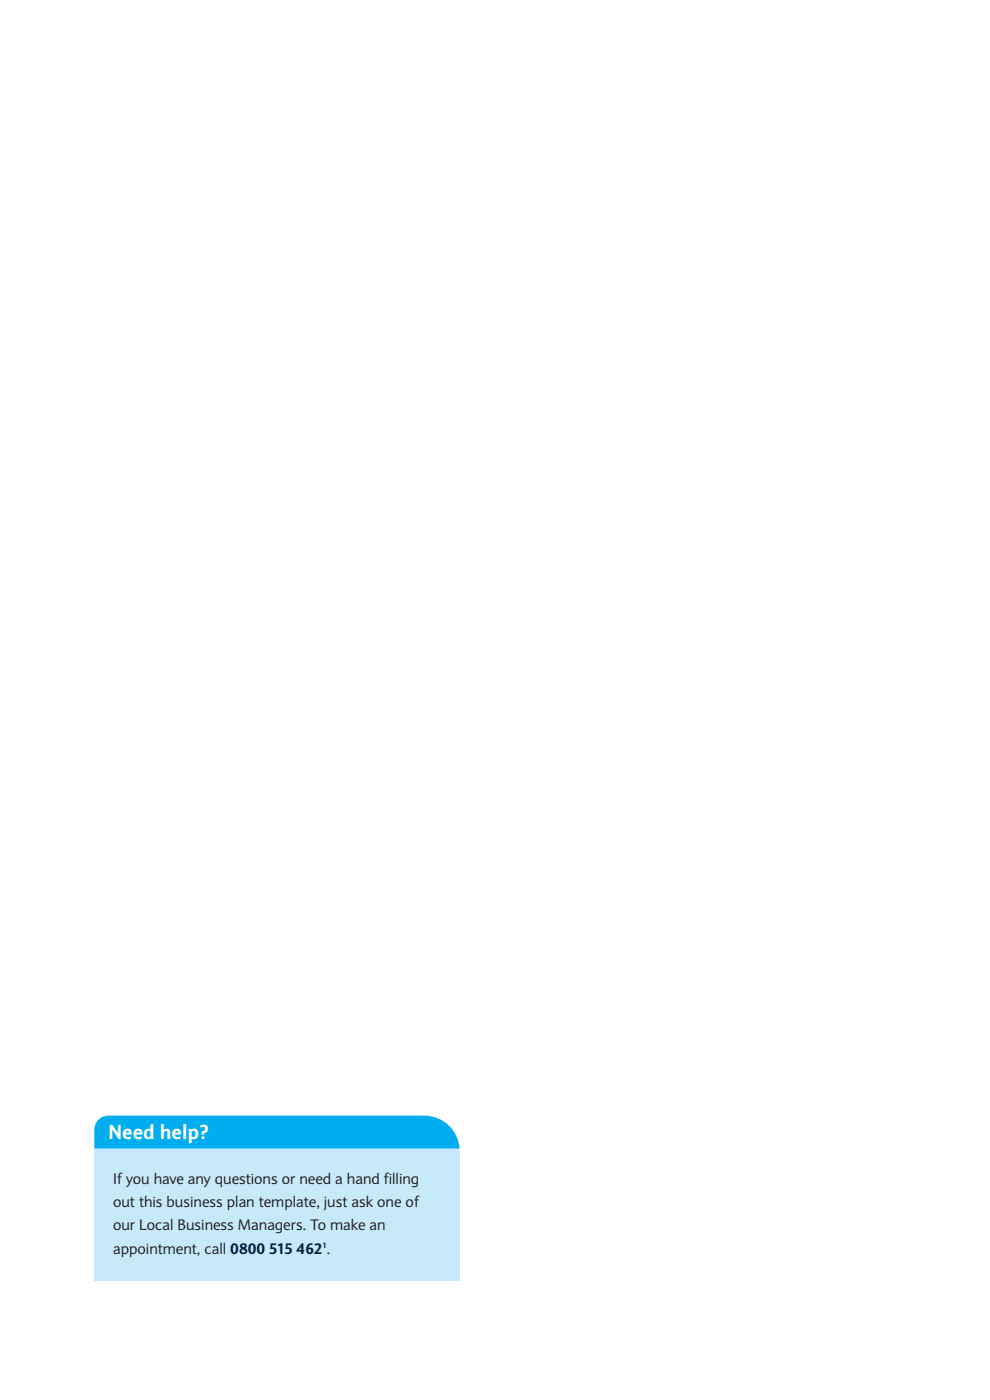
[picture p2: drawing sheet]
<svg xmlns="http://www.w3.org/2000/svg" width="210mm" height="297mm" viewBox="0 0 210 297" stroke-linecap="round" stroke-linejoin="round" font-family="sans-serif">
<defs><g id="words">
<text font-size="4.2" fill="#fff" x="23" y="241.7">Need help?</text>
<g font-size="3.2" fill="#231f20">
<text x="24" y="251.1">If you have any questions or need a hand filling</text>
<text x="24" y="256.1">out this business plan template, just ask one of</text>
<text x="24" y="261">our Local Business Managers. To make an</text>
<text x="24" y="265.9">appointment, call 0800 515 462 .</text>
</g>
<text font-size="1.6" fill="#00234e" x="68.4" y="264.7">1</text>
</g></defs>
<path d="M20.9 237.5l.7-.5 1.4-.3h67a7.5 7.5 0 0 1 7.5 7h-77.5v-4.5l.3-.9z" fill-rule="evenodd" fill="#00aeef"/>
<path d="M20 243.7h77.5v28h-77.5z" fill="#c6eafa"/>
<use href="#words"/>
</svg>
